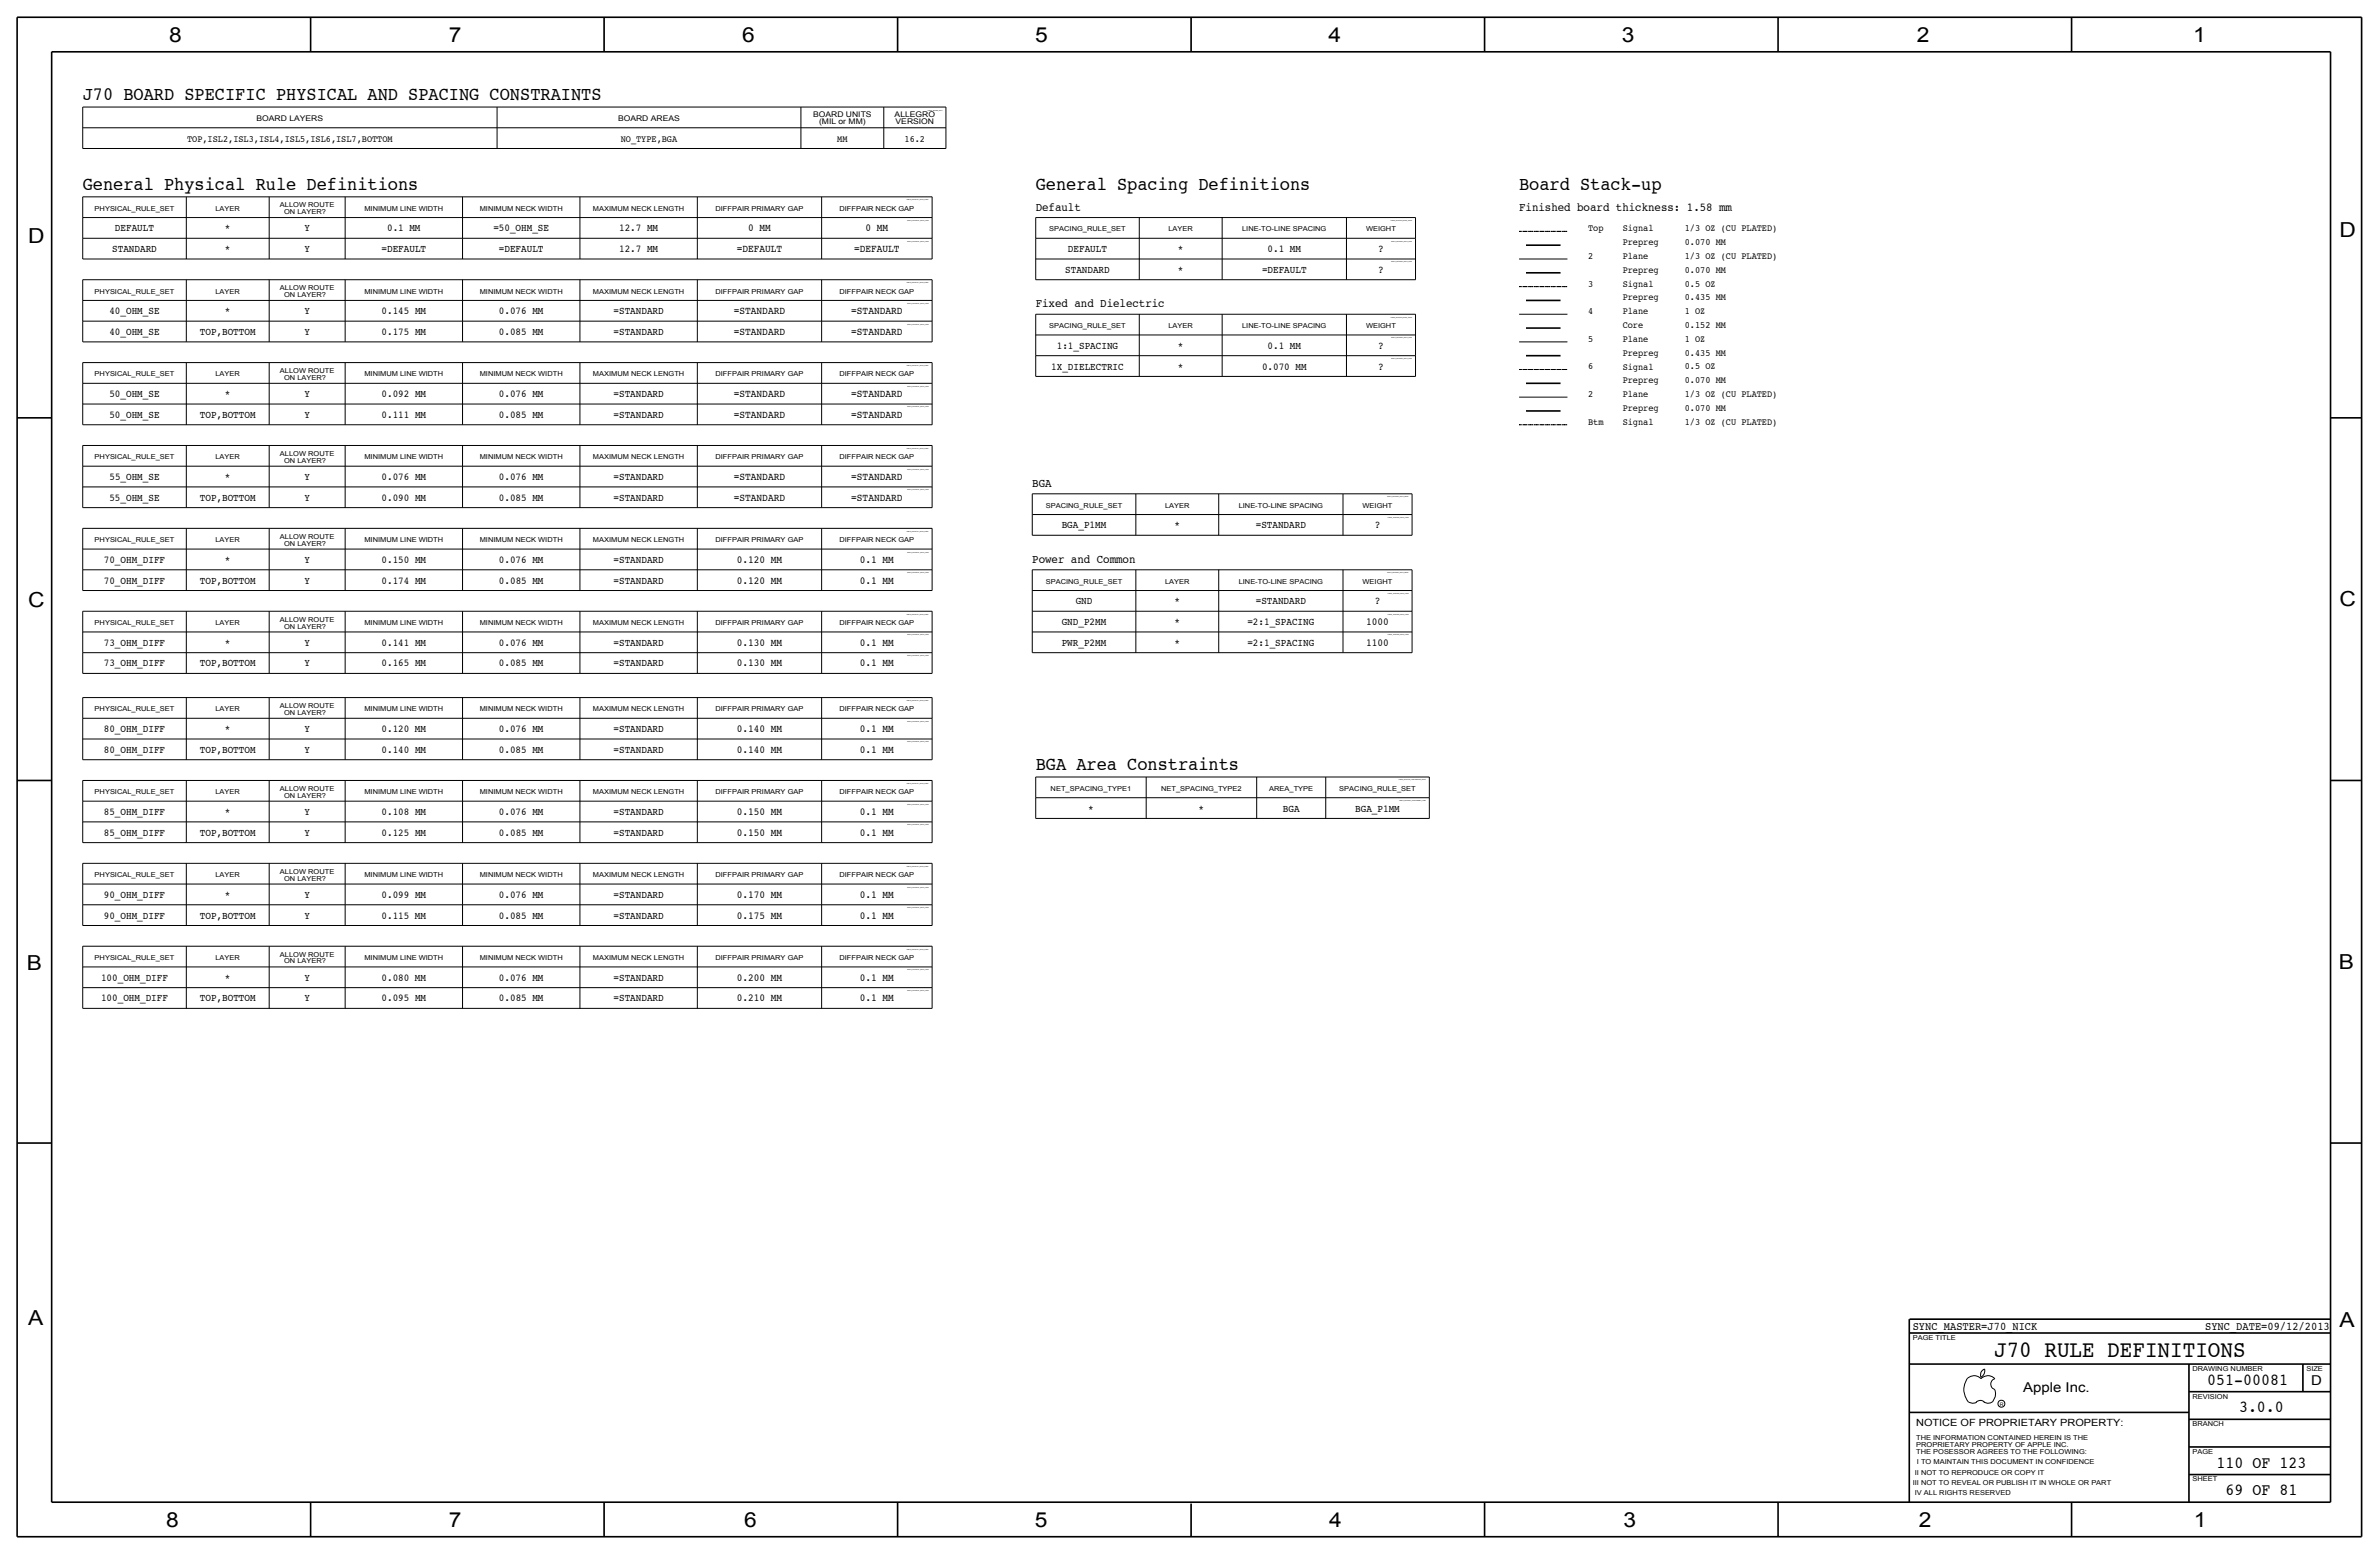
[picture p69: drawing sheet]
<svg xmlns="http://www.w3.org/2000/svg" width="875mm" height="572mm" viewBox="0 0 875 572" stroke-linecap="round" stroke-linejoin="round" font-family="sans-serif">
<defs><g id="words">
<text font-size="8.6" x="733.5" y="499.1">J70 RULE DEFINITIONS</text>
<g font-size="7.6">
<text x="62.2" y="15.5">8</text>
<text x="165" y="15.5">7</text>
<text x="273" y="15.5">6</text>
<text x="380.7" y="15.5">5</text>
<text x="488.6" y="15.5">4</text>
<text x="596.6" y="15.5">3</text>
<text x="705.1" y="15.5">2</text>
<text x="806.7" y="15.5">1</text>
<text x="10.4" y="89.4">D</text>
<text x="860.5" y="87.1">D</text>
<text x="10.4" y="223.3">C</text>
<text x="860.5" y="222.8">C</text>
<text x="9.8" y="356.6">B</text>
<text x="860.2" y="356.4">B</text>
<text x="10.4" y="487.4">A</text>
<text x="860.5" y="488.2">A</text>
<text x="61.2" y="561.6">8</text>
<text x="165" y="561.6">7</text>
<text x="273.8" y="561.6">6</text>
<text x="380.7" y="561.6">5</text>
<text x="488.9" y="561.6">4</text>
<text x="597.1" y="561.6">3</text>
<text x="705.8" y="561.6">2</text>
<text x="806.9" y="561.6">1</text>
</g>
<g font-size="7">
<text x="30.4" y="36.8">J70 BOARD SPECIFIC PHYSICAL AND SPACING CONSTRAINTS</text>
<text x="30.4" y="69.9">General Physical Rule Definitions</text>
<text x="380.9" y="69.9">General Spacing Definitions</text>
<text x="558.7" y="69.9">Board Stack-up</text>
<text x="380.9" y="283.2">BGA Area Constraints</text>
</g>
<g font-size="6.2">
<text x="811.9" y="509.3">051-00081</text>
<text x="823.6" y="519.4">3.0.0</text>
<text x="815.3" y="539.7">110 OF 123</text>
<text x="818.6" y="549.9">69 OF 81</text>
</g>
<g font-size="5">
<text x="850.1" y="509.3">D</text>
<text x="744.2" y="511.8">Apple Inc.</text>
</g>
<g font-size="4.4">
<text x="380.9" y="77.5">Default</text>
<text x="558.7" y="77.5">Finished board thickness: 1.58 mm</text>
<text x="380.9" y="113">Fixed and Dielectric</text>
<text x="379.7" y="179.1">BGA</text>
<text x="379.7" y="207">Power and Common</text>
</g>
<g font-size="4.3">
<text x="703.5" y="488.9">SYNC_MASTER=J70_NICK</text>
<text x="811.1" y="488.9">SYNC_DATE=09/12/2013</text>
</g>
<g font-size="3.9">
<text x="275.2" y="85.1">0 MM</text>
<text x="318.3" y="85.1">0 MM</text>
<text x="271" y="92.7">=DEFAULT</text>
<text x="314.2" y="92.7">=DEFAULT</text>
<text x="506.9" y="92.7">?</text>
<text x="506.9" y="100.3">?</text>
<text x="269.9" y="115.6">=STANDARD</text>
<text x="313.1" y="115.6">=STANDARD</text>
<text x="269.9" y="123.2">=STANDARD</text>
<text x="313.1" y="123.2">=STANDARD</text>
<text x="506.9" y="128.3">?</text>
<text x="506.9" y="135.9">?</text>
<text x="269.9" y="146.1">=STANDARD</text>
<text x="313.1" y="146.1">=STANDARD</text>
<text x="269.9" y="153.7">=STANDARD</text>
<text x="313.1" y="153.7">=STANDARD</text>
<text x="269.9" y="176.5">=STANDARD</text>
<text x="313.1" y="176.5">=STANDARD</text>
<text x="269.9" y="184.2">=STANDARD</text>
<text x="313.1" y="184.2">=STANDARD</text>
<text x="505.6" y="194.3">?</text>
<text x="271" y="207">0.120 MM</text>
<text x="316.3" y="207">0.1 MM</text>
<text x="271" y="214.6">0.120 MM</text>
<text x="316.3" y="214.6">0.1 MM</text>
<text x="505.6" y="222.3">?</text>
<text x="502.5" y="229.9">1000</text>
<text x="271" y="237.5">0.130 MM</text>
<text x="316.3" y="237.5">0.1 MM</text>
<text x="502.5" y="237.5">1100</text>
<text x="271" y="245.1">0.130 MM</text>
<text x="316.3" y="245.1">0.1 MM</text>
<text x="271" y="269.2">0.140 MM</text>
<text x="316.3" y="269.2">0.1 MM</text>
<text x="271" y="276.9">0.140 MM</text>
<text x="316.3" y="276.9">0.1 MM</text>
<text x="271" y="299.7">0.150 MM</text>
<text x="316.3" y="299.7">0.1 MM</text>
<text x="271" y="307.3">0.150 MM</text>
<text x="316.3" y="307.3">0.1 MM</text>
<text x="271" y="330.2">0.170 MM</text>
<text x="316.3" y="330.2">0.1 MM</text>
<text x="271" y="337.8">0.175 MM</text>
<text x="316.3" y="337.8">0.1 MM</text>
<text x="271" y="360.7">0.200 MM</text>
<text x="316.3" y="360.7">0.1 MM</text>
<text x="271" y="368.3">0.210 MM</text>
<text x="316.3" y="368.3">0.1 MM</text>
</g>
<g font-size="3.8">
<text x="42.3" y="85.1">DEFAULT</text>
<text x="82.7" y="85.1">*</text>
<text x="112" y="85.1">Y</text>
<text x="142.4" y="85.1">0.1 MM</text>
<text x="181.5" y="85.1">=50_OHM_SE</text>
<text x="227.7" y="85.1">12.7 MM</text>
<text x="41.3" y="92.7">STANDARD</text>
<text x="82.7" y="92.7">*</text>
<text x="112" y="92.7">Y</text>
<text x="140.3" y="92.7">=DEFAULT</text>
<text x="183.5" y="92.7">=DEFAULT</text>
<text x="227.7" y="92.7">12.7 MM</text>
<text x="392.8" y="92.7">DEFAULT</text>
<text x="433.3" y="92.7">*</text>
<text x="466.2" y="92.7">0.1 MM</text>
<text x="391.8" y="100.3">STANDARD</text>
<text x="433.3" y="100.3">*</text>
<text x="464.2" y="100.3">=DEFAULT</text>
<text x="40.2" y="115.6">40_OHM_SE</text>
<text x="82.7" y="115.6">*</text>
<text x="112" y="115.6">Y</text>
<text x="140.3" y="115.6">0.145 MM</text>
<text x="183.5" y="115.6">0.076 MM</text>
<text x="225.7" y="115.6">=STANDARD</text>
<text x="40.2" y="123.2">40_OHM_SE</text>
<text x="73.5" y="123.2">TOP,BOTTOM</text>
<text x="112" y="123.2">Y</text>
<text x="140.3" y="123.2">0.175 MM</text>
<text x="183.5" y="123.2">0.085 MM</text>
<text x="225.7" y="123.2">=STANDARD</text>
<text x="388.7" y="128.3">1:1_SPACING</text>
<text x="433.3" y="128.3">*</text>
<text x="466.2" y="128.3">0.1 MM</text>
<text x="386.7" y="135.9">1X_DIELECTRIC</text>
<text x="433.3" y="135.9">*</text>
<text x="464.2" y="135.9">0.070 MM</text>
<text x="40.2" y="146.1">50_OHM_SE</text>
<text x="82.7" y="146.1">*</text>
<text x="112" y="146.1">Y</text>
<text x="140.3" y="146.1">0.092 MM</text>
<text x="183.5" y="146.1">0.076 MM</text>
<text x="225.7" y="146.1">=STANDARD</text>
<text x="40.2" y="153.7">50_OHM_SE</text>
<text x="73.5" y="153.7">TOP,BOTTOM</text>
<text x="112" y="153.7">Y</text>
<text x="140.3" y="153.7">0.111 MM</text>
<text x="183.5" y="153.7">0.085 MM</text>
<text x="225.7" y="153.7">=STANDARD</text>
<text x="40.2" y="176.5">55_OHM_SE</text>
<text x="82.7" y="176.5">*</text>
<text x="112" y="176.5">Y</text>
<text x="140.3" y="176.5">0.076 MM</text>
<text x="183.5" y="176.5">0.076 MM</text>
<text x="225.7" y="176.5">=STANDARD</text>
<text x="40.2" y="184.2">55_OHM_SE</text>
<text x="73.5" y="184.2">TOP,BOTTOM</text>
<text x="112" y="184.2">Y</text>
<text x="140.3" y="184.1">0.090 MM</text>
<text x="183.5" y="184.1">0.085 MM</text>
<text x="225.7" y="184.2">=STANDARD</text>
<text x="390.5" y="194.3">BGA_P1MM</text>
<text x="432" y="194.3">*</text>
<text x="461.9" y="194.3">=STANDARD</text>
<text x="38.2" y="207">70_OHM_DIFF</text>
<text x="82.7" y="207">*</text>
<text x="112" y="207">Y</text>
<text x="140.3" y="207">0.150 MM</text>
<text x="183.5" y="207">0.076 MM</text>
<text x="225.7" y="207">=STANDARD</text>
<text x="38.2" y="214.6">70_OHM_DIFF</text>
<text x="73.5" y="214.6">TOP,BOTTOM</text>
<text x="112" y="214.6">Y</text>
<text x="140.3" y="214.6">0.174 MM</text>
<text x="183.5" y="214.6">0.085 MM</text>
<text x="225.7" y="214.6">=STANDARD</text>
<text x="395.6" y="222.3">GND</text>
<text x="432" y="222.3">*</text>
<text x="461.9" y="222.3">=STANDARD</text>
<text x="390.5" y="229.9">GND_P2MM</text>
<text x="432" y="229.9">*</text>
<text x="458.8" y="229.9">=2:1_SPACING</text>
<text x="38.2" y="237.5">73_OHM_DIFF</text>
<text x="82.7" y="237.5">*</text>
<text x="112" y="237.5">Y</text>
<text x="140.3" y="237.5">0.141 MM</text>
<text x="183.5" y="237.5">0.076 MM</text>
<text x="225.7" y="237.5">=STANDARD</text>
<text x="390.5" y="237.5">PWR_P2MM</text>
<text x="432" y="237.5">*</text>
<text x="458.8" y="237.5">=2:1_SPACING</text>
<text x="38.2" y="245.1">73_OHM_DIFF</text>
<text x="73.5" y="245.1">TOP,BOTTOM</text>
<text x="112" y="245.1">Y</text>
<text x="140.3" y="245.1">0.165 MM</text>
<text x="183.5" y="245.1">0.085 MM</text>
<text x="225.7" y="245.1">=STANDARD</text>
<text x="38.2" y="269.2">80_OHM_DIFF</text>
<text x="82.7" y="269.2">*</text>
<text x="112" y="269.2">Y</text>
<text x="140.3" y="269.2">0.120 MM</text>
<text x="183.5" y="269.2">0.076 MM</text>
<text x="225.7" y="269.2">=STANDARD</text>
<text x="38.2" y="276.9">80_OHM_DIFF</text>
<text x="73.5" y="276.9">TOP,BOTTOM</text>
<text x="112" y="276.9">Y</text>
<text x="140.3" y="276.9">0.140 MM</text>
<text x="183.5" y="276.9">0.085 MM</text>
<text x="225.7" y="276.9">=STANDARD</text>
<text x="38.2" y="299.7">85_OHM_DIFF</text>
<text x="82.7" y="299.7">*</text>
<text x="112" y="299.7">Y</text>
<text x="140.3" y="299.7">0.108 MM</text>
<text x="183.5" y="299.7">0.076 MM</text>
<text x="225.7" y="299.7">=STANDARD</text>
<text x="400.2" y="298.5">*</text>
<text x="440.9" y="298.5">*</text>
<text x="471.9" y="298.5">BGA</text>
<text x="498.5" y="298.5">BGA_P1MM</text>
<text x="38.2" y="307.3">85_OHM_DIFF</text>
<text x="73.5" y="307.3">TOP,BOTTOM</text>
<text x="112" y="307.3">Y</text>
<text x="140.3" y="307.3">0.125 MM</text>
<text x="183.5" y="307.3">0.085 MM</text>
<text x="225.7" y="307.3">=STANDARD</text>
<text x="38.2" y="330.2">90_OHM_DIFF</text>
<text x="82.7" y="330.2">*</text>
<text x="112" y="330.2">Y</text>
<text x="140.3" y="330.2">0.099 MM</text>
<text x="183.5" y="330.2">0.076 MM</text>
<text x="225.7" y="330.2">=STANDARD</text>
<text x="38.2" y="337.8">90_OHM_DIFF</text>
<text x="73.5" y="337.8">TOP,BOTTOM</text>
<text x="112" y="337.8">Y</text>
<text x="140.3" y="337.8">0.115 MM</text>
<text x="183.5" y="337.8">0.085 MM</text>
<text x="225.7" y="337.8">=STANDARD</text>
<text x="37.2" y="360.7">100_OHM_DIFF</text>
<text x="82.7" y="360.7">*</text>
<text x="112" y="360.7">Y</text>
<text x="140.3" y="360.7">0.080 MM</text>
<text x="183.5" y="360.7">0.076 MM</text>
<text x="225.7" y="360.7">=STANDARD</text>
<text x="37.2" y="368.3">100_OHM_DIFF</text>
<text x="73.5" y="368.3">TOP,BOTTOM</text>
<text x="112" y="368.3">Y</text>
<text x="140.3" y="368.3">0.095 MM</text>
<text x="183.5" y="368.3">0.085 MM</text>
<text x="225.7" y="368.3">=STANDARD</text>
</g>
<text font-size="3.7" x="704.8" y="524.5">NOTICE OF PROPRIETARY PROPERTY:</text>
<g font-size="3.5">
<text x="68.8" y="52.1">TOP,ISL2,ISL3,ISL4,ISL5,ISL6,ISL7,BOTTOM</text>
<text x="228.3" y="52.1">NO_TYPE,BGA</text>
<text x="307.9" y="52.1">MM</text>
<text x="332.7" y="52.1">16.2</text>
<text x="584.1" y="85.1">Top</text>
<text x="596.9" y="85.1">Signal</text>
<text x="619.7" y="85.1">1/3 OZ (CU PLATED)</text>
<text x="584.1" y="95.2">2</text>
<text x="596.8" y="90.2">Prepreg</text>
<text x="596.9" y="95.2">Plane</text>
<text x="619.7" y="95.2">1/3 OZ (CU PLATED)</text>
<text x="619.7" y="90.2">0.070 MM</text>
<text x="596.8" y="100.3">Prepreg</text>
<text x="619.7" y="100.3">0.070 MM</text>
<text x="584.1" y="105.4">3</text>
<text x="596.9" y="105.4">Signal</text>
<text x="619.7" y="105.4">0.5 OZ</text>
<text x="596.8" y="110.5">Prepreg</text>
<text x="619.7" y="110.5">0.435 MM</text>
<text x="584.1" y="115.6">4</text>
<text x="596.9" y="115.6">Plane</text>
<text x="619.7" y="115.6">1 OZ</text>
<text x="584.1" y="125.7">5</text>
<text x="596.9" y="120.7">Core</text>
<text x="596.9" y="125.7">Plane</text>
<text x="619.7" y="125.7">1 OZ</text>
<text x="619.7" y="120.6">0.152 MM</text>
<text x="596.8" y="130.8">Prepreg</text>
<text x="619.7" y="130.8">0.435 MM</text>
<text x="584.1" y="135.9">6</text>
<text x="596.8" y="135.9">Signal</text>
<text x="619.7" y="135.9">0.5 OZ</text>
<text x="596.9" y="141">Prepreg</text>
<text x="619.7" y="141">0.070 MM</text>
<text x="584.1" y="146">2</text>
<text x="596.8" y="146">Plane</text>
<text x="619.7" y="146">1/3 OZ (CU PLATED)</text>
<text x="596.8" y="151.1">Prepreg</text>
<text x="619.7" y="151.1">0.070 MM</text>
<text x="584.1" y="156.2">Btm</text>
<text x="596.9" y="156.2">Signal</text>
<text x="619.7" y="156.2">1/3 OZ (CU PLATED)</text>
</g>
<g font-size="2.9">
<text x="94.4" y="44.5">BOARD LAYERS</text>
<text x="227.3" y="44.5">BOARD AREAS</text>
<text x="299.1" y="43.2">BOARD UNITS</text>
<text x="301.2" y="45.7">(MIL or MM)</text>
<text x="329.1" y="43.2">ALLEGRO</text>
<text x="329.4" y="45.7">VERSION</text>
</g>
<g font-size="2.5">
<text x="34.8" y="77.5">PHYSICAL_RULE_SET</text>
<text x="79.3" y="77.5">LAYER</text>
<text x="103" y="76.2">ALLOW ROUTE</text>
<text x="134" y="77.5">MINIMUM LINE WIDTH</text>
<text x="176.4" y="77.5">MINIMUM NECK WIDTH</text>
<text x="218.1" y="77.5">MAXIMUM NECK LENGTH</text>
<text x="263.2" y="77.5">DIFFPAIR PRIMARY GAP</text>
<text x="308.8" y="77.5">DIFFPAIR NECK GAP</text>
<text x="104.5" y="78.7">ON LAYER?</text>
<text x="385.9" y="85.1">SPACING_RULE_SET</text>
<text x="429.8" y="85.1">LAYER</text>
<text x="456.9" y="85.1">LINE-TO-LINE SPACING</text>
<text x="502.5" y="85.1">WEIGHT</text>
<text x="34.8" y="108">PHYSICAL_RULE_SET</text>
<text x="79.3" y="108">LAYER</text>
<text x="103" y="106.7">ALLOW ROUTE</text>
<text x="134" y="108">MINIMUM LINE WIDTH</text>
<text x="176.4" y="108">MINIMUM NECK WIDTH</text>
<text x="218.1" y="108">MAXIMUM NECK LENGTH</text>
<text x="263.2" y="108">DIFFPAIR PRIMARY GAP</text>
<text x="308.8" y="108">DIFFPAIR NECK GAP</text>
<text x="104.5" y="109.2">ON LAYER?</text>
<text x="385.9" y="120.7">SPACING_RULE_SET</text>
<text x="429.8" y="120.7">LAYER</text>
<text x="456.9" y="120.7">LINE-TO-LINE SPACING</text>
<text x="502.5" y="120.7">WEIGHT</text>
<text x="103" y="137.2">ALLOW ROUTE</text>
<text x="34.8" y="138.4">PHYSICAL_RULE_SET</text>
<text x="79.3" y="138.4">LAYER</text>
<text x="104.5" y="139.7">ON LAYER?</text>
<text x="134" y="138.4">MINIMUM LINE WIDTH</text>
<text x="176.4" y="138.4">MINIMUM NECK WIDTH</text>
<text x="218.1" y="138.4">MAXIMUM NECK LENGTH</text>
<text x="263.2" y="138.4">DIFFPAIR PRIMARY GAP</text>
<text x="308.8" y="138.4">DIFFPAIR NECK GAP</text>
<text x="103" y="167.6">ALLOW ROUTE</text>
<text x="34.8" y="168.9">PHYSICAL_RULE_SET</text>
<text x="79.3" y="168.9">LAYER</text>
<text x="104.5" y="170.2">ON LAYER?</text>
<text x="134" y="168.9">MINIMUM LINE WIDTH</text>
<text x="176.4" y="168.9">MINIMUM NECK WIDTH</text>
<text x="218.1" y="168.9">MAXIMUM NECK LENGTH</text>
<text x="263.2" y="168.9">DIFFPAIR PRIMARY GAP</text>
<text x="308.8" y="168.9">DIFFPAIR NECK GAP</text>
<text x="384.7" y="186.7">SPACING_RULE_SET</text>
<text x="428.5" y="186.7">LAYER</text>
<text x="455.6" y="186.7">LINE-TO-LINE SPACING</text>
<text x="501.2" y="186.7">WEIGHT</text>
<text x="34.8" y="199.4">PHYSICAL_RULE_SET</text>
<text x="79.3" y="199.4">LAYER</text>
<text x="103" y="198.1">ALLOW ROUTE</text>
<text x="104.5" y="200.7">ON LAYER?</text>
<text x="134" y="199.4">MINIMUM LINE WIDTH</text>
<text x="176.4" y="199.4">MINIMUM NECK WIDTH</text>
<text x="218.1" y="199.4">MAXIMUM NECK LENGTH</text>
<text x="263.2" y="199.4">DIFFPAIR PRIMARY GAP</text>
<text x="308.8" y="199.4">DIFFPAIR NECK GAP</text>
<text x="384.7" y="214.6">SPACING_RULE_SET</text>
<text x="428.5" y="214.6">LAYER</text>
<text x="455.6" y="214.6">LINE-TO-LINE SPACING</text>
<text x="501.2" y="214.6">WEIGHT</text>
<text x="34.8" y="229.9">PHYSICAL_RULE_SET</text>
<text x="79.3" y="229.9">LAYER</text>
<text x="103" y="228.6">ALLOW ROUTE</text>
<text x="104.5" y="231.1">ON LAYER?</text>
<text x="134" y="229.9">MINIMUM LINE WIDTH</text>
<text x="176.4" y="229.9">MINIMUM NECK WIDTH</text>
<text x="218.1" y="229.9">MAXIMUM NECK LENGTH</text>
<text x="263.2" y="229.9">DIFFPAIR PRIMARY GAP</text>
<text x="308.8" y="229.9">DIFFPAIR NECK GAP</text>
<text x="34.8" y="261.6">PHYSICAL_RULE_SET</text>
<text x="79.3" y="261.6">LAYER</text>
<text x="103" y="260.4">ALLOW ROUTE</text>
<text x="104.5" y="262.9">ON LAYER?</text>
<text x="134" y="261.6">MINIMUM LINE WIDTH</text>
<text x="176.4" y="261.6">MINIMUM NECK WIDTH</text>
<text x="218.1" y="261.6">MAXIMUM NECK LENGTH</text>
<text x="263.2" y="261.6">DIFFPAIR PRIMARY GAP</text>
<text x="308.8" y="261.6">DIFFPAIR NECK GAP</text>
<text x="34.8" y="292.1">PHYSICAL_RULE_SET</text>
<text x="79.3" y="292.1">LAYER</text>
<text x="103" y="290.8">ALLOW ROUTE</text>
<text x="104.5" y="293.4">ON LAYER?</text>
<text x="134" y="292.1">MINIMUM LINE WIDTH</text>
<text x="176.4" y="292.1">MINIMUM NECK WIDTH</text>
<text x="218.1" y="292.1">MAXIMUM NECK LENGTH</text>
<text x="263.2" y="292.1">DIFFPAIR PRIMARY GAP</text>
<text x="308.8" y="292.1">DIFFPAIR NECK GAP</text>
<text x="386.4" y="290.8">NET_SPACING_TYPE1</text>
<text x="427.1" y="290.8">NET_SPACING_TYPE2</text>
<text x="466.8" y="290.8">AREA_TYPE</text>
<text x="492.6" y="290.8">SPACING_RULE_SET</text>
<text x="34.8" y="322.6">PHYSICAL_RULE_SET</text>
<text x="79.3" y="322.6">LAYER</text>
<text x="103" y="321.3">ALLOW ROUTE</text>
<text x="104.5" y="323.8">ON LAYER?</text>
<text x="134" y="322.6">MINIMUM LINE WIDTH</text>
<text x="176.4" y="322.6">MINIMUM NECK WIDTH</text>
<text x="218.1" y="322.6">MAXIMUM NECK LENGTH</text>
<text x="263.2" y="322.6">DIFFPAIR PRIMARY GAP</text>
<text x="308.8" y="322.6">DIFFPAIR NECK GAP</text>
<text x="34.8" y="353.1">PHYSICAL_RULE_SET</text>
<text x="79.3" y="353.1">LAYER</text>
<text x="103" y="351.8">ALLOW ROUTE</text>
<text x="134" y="353.1">MINIMUM LINE WIDTH</text>
<text x="176.4" y="353.1">MINIMUM NECK WIDTH</text>
<text x="218.1" y="353.1">MAXIMUM NECK LENGTH</text>
<text x="263.2" y="353.1">DIFFPAIR PRIMARY GAP</text>
<text x="308.8" y="353.1">DIFFPAIR NECK GAP</text>
<text x="104.5" y="354.3">ON LAYER?</text>
<text x="703.5" y="492.8">PAGE TITLE</text>
<text x="806.4" y="504.2">DRAWING NUMBER</text>
<text x="848.3" y="504.2">SIZE</text>
<text x="806.4" y="514.4">REVISION</text>
<text x="806.4" y="524.5">BRANCH</text>
<text x="704.8" y="532.1">PROPRIETARY PROPERTY OF APPLE INC.</text>
<text x="704.8" y="529.6">THE INFORMATION CONTAINED HEREIN IS THE</text>
<text x="704.8" y="534.7">THE POSESSOR AGREES TO THE FOLLOWING:</text>
<text x="705.1" y="538.5">I TO MAINTAIN THIS DOCUMENT IN CONFIDENCE</text>
<text x="806.4" y="534.7">PAGE</text>
<text x="704.3" y="542.3">II NOT TO REPRODUCE OR COPY IT</text>
<text x="806.4" y="544.8">SHEET</text>
<text x="703.5" y="546.1">III NOT TO REVEAL OR PUBLISH IT IN WHOLE OR PART</text>
<text x="704.3" y="549.9">IV ALL RIGHTS RESERVED</text>
</g>
<text font-size="1.8" x="735.5" y="516.9">R</text>
<g font-size=".5">
<text x="341.2" y="40.6">TABLE_BOARD_INFO</text>
<text x="333.4" y="73.7">TABLE_PHYSICAL_RULE_HEAD</text>
<text x="333.6" y="81.3">TABLE_PHYSICAL_RULE_ITEM</text>
<text x="511.4" y="81.3">TABLE_SPACING_RULE_HEAD</text>
<text x="333.6" y="88.9">TABLE_PHYSICAL_RULE_ITEM</text>
<text x="511.7" y="88.9">TABLE_SPACING_RULE_ITEM</text>
<text x="511.7" y="96.5">TABLE_SPACING_RULE_ITEM</text>
<text x="333.4" y="104.1">TABLE_PHYSICAL_RULE_HEAD</text>
<text x="333.6" y="111.8">TABLE_PHYSICAL_RULE_ITEM</text>
<text x="333.6" y="119.4">TABLE_PHYSICAL_RULE_ITEM</text>
<text x="511.4" y="116.8">TABLE_SPACING_RULE_HEAD</text>
<text x="511.7" y="124.5">TABLE_SPACING_RULE_ITEM</text>
<text x="333.4" y="134.6">TABLE_PHYSICAL_RULE_HEAD</text>
<text x="511.7" y="132.1">TABLE_SPACING_RULE_ITEM</text>
<text x="333.6" y="142.2">TABLE_PHYSICAL_RULE_ITEM</text>
<text x="333.6" y="149.9">TABLE_PHYSICAL_RULE_ITEM</text>
<text x="333.4" y="165.1">TABLE_PHYSICAL_RULE_HEAD</text>
<text x="333.6" y="172.7">TABLE_PHYSICAL_RULE_ITEM</text>
<text x="333.6" y="180.3">TABLE_PHYSICAL_RULE_ITEM</text>
<text x="510.2" y="182.9">TABLE_SPACING_RULE_HEAD</text>
<text x="510.4" y="190.5">TABLE_SPACING_RULE_ITEM</text>
<text x="333.4" y="195.6">TABLE_PHYSICAL_RULE_HEAD</text>
<text x="333.6" y="203.2">TABLE_PHYSICAL_RULE_ITEM</text>
<text x="333.6" y="210.8">TABLE_PHYSICAL_RULE_ITEM</text>
<text x="510.2" y="210.8">TABLE_SPACING_RULE_HEAD</text>
<text x="510.4" y="218.4">TABLE_SPACING_RULE_ITEM</text>
<text x="333.4" y="226.1">TABLE_PHYSICAL_RULE_HEAD</text>
<text x="510.4" y="226.1">TABLE_SPACING_RULE_ITEM</text>
<text x="333.6" y="233.7">TABLE_PHYSICAL_RULE_ITEM</text>
<text x="510.4" y="233.7">TABLE_SPACING_RULE_ITEM</text>
<text x="333.6" y="241.3">TABLE_PHYSICAL_RULE_ITEM</text>
<text x="333.4" y="257.8">TABLE_PHYSICAL_RULE_HEAD</text>
<text x="333.6" y="265.4">TABLE_PHYSICAL_RULE_ITEM</text>
<text x="333.6" y="273.1">TABLE_PHYSICAL_RULE_ITEM</text>
<text x="514.4" y="287">TABLE_SPACING_ASSIGNMENT_HEAD</text>
<text x="333.4" y="288.3">TABLE_PHYSICAL_RULE_HEAD</text>
<text x="333.6" y="295.9">TABLE_PHYSICAL_RULE_ITEM</text>
<text x="514.6" y="294.6">TABLE_SPACING_ASSIGNMENT_ITEM</text>
<text x="333.6" y="303.5">TABLE_PHYSICAL_RULE_ITEM</text>
<text x="333.4" y="318.8">TABLE_PHYSICAL_RULE_HEAD</text>
<text x="333.6" y="326.4">TABLE_PHYSICAL_RULE_ITEM</text>
<text x="333.6" y="334">TABLE_PHYSICAL_RULE_ITEM</text>
<text x="333.4" y="349.2">TABLE_PHYSICAL_RULE_HEAD</text>
<text x="333.6" y="356.9">TABLE_PHYSICAL_RULE_ITEM</text>
<text x="333.6" y="364.5">TABLE_PHYSICAL_RULE_ITEM</text>
</g>
</g></defs>
<g fill="none" stroke="#000" stroke-width=".6" stroke-linecap="butt">
<path d="M6.3 6.4v558.7zM6.3 6.4h862.3zM19 19.1h838.2zM19 19.1v533.4zM114.2 6.4v12.7zM222.2 6.4v12.7zM330.1 6.4v12.7zM438.1 6.4v12.7zM546 6.4v12.7zM654 6.4v12.7zM761.9 6.4v12.7zM857.2 19.1v533.4z"/>
<path d="M868.6 6.4v558.7zM561.3 90.2h12.7zM561.3 100.3h12.7zM561.3 110.5h12.7zM561.3 120.7h12.7zM561.3 130.8h12.7zM6.3 153.7h12.7zM561.3 151.1h12.7zM561.3 141h12.7zM857.2 153.7h11.4zM6.3 287h12.7zM857.2 287h11.4z"/>
<path d="M6.3 420.4h12.7zM857.2 420.4h11.4zM702.3 490.2h154.9zM702.3 485.1v5.1zM702.3 490.2v62.3zM702.4 485.1h154.8zM702.3 501.6h154.9zM702.3 519.4h102.8zM805.1 501.6v50.8zM805.1 511.8h52.1zM847 501.6v10.2zM805.1 522h52.1z"/>
<path d="M805.1 532.1h52.1zM19 552.5h838.2zM114.2 552.4v12.7zM222.2 552.5v12.7zM330.1 552.5v12.7zM438.1 553v12.1zM546 552.5v12.7zM654 552.5v12.7zM761.9 552.5v12.7zM805.1 542.3h52.1zM6.3 565.1h862.3z"/>
</g>
<path d="M558.7 85.1h17.8zM558.7 105.4h17.8zM558.7 135.9h17.8zM558.7 156.2h17.8z" fill="none" stroke="#000" stroke-width=".37" stroke-dasharray=".7 .5 .4 .5" stroke-linecap="butt"/>
<g fill="none" stroke="#000" stroke-width=".37">
<path d="M30.4 39.4h317.5zM30.4 39.4v15.2zM182.8 39.4v15.2zM294.6 39.4v15.2zM325.1 39.4v15.2zM347.9 39.4v15.2zM30.4 54.6h317.5zM30.4 47h317.5zM30.4 72.4v7.6zM30.4 72.4h312.4zM68.5 72.4v7.6zM99 72.4v7.6z"/>
<path d="M126.9 72.4v7.6zM170.1 72.4v7.6zM213.3 72.4v7.6zM256.5 72.4v7.6zM302.2 72.4v7.6zM342.8 72.4v7.6zM30.4 87.6v7.7zM30.4 80v7.6zM30.4 95.3h312.4zM30.4 87.6h312.4zM30.4 80h312.4zM68.5 87.6v7.7z"/>
<path d="M68.5 80v7.6zM99 87.6v7.7zM99 80v7.6zM126.9 87.6v7.7zM126.9 80v7.6zM170.1 87.6v7.7zM170.1 80v7.6zM213.3 87.6v7.7zM213.3 80v7.6zM256.5 87.6v7.7zM256.5 80v7.6zM302.2 87.6v7.7z"/>
<path d="M302.2 80v7.6zM342.8 87.6v7.7zM342.8 80v7.6zM380.9 87.6h139.7zM380.9 80h139.7zM380.9 95.3h139.7zM380.9 80v7.6zM380.9 87.6v7.7zM380.9 95.3v7.6zM419 80v7.6zM419 87.6v7.7zM419 95.3v7.6z"/>
<path d="M449.5 80v7.6zM449.5 87.6v7.7zM449.5 95.3v7.6zM495.2 80v7.6zM495.2 87.6v7.7zM495.2 95.3v7.6zM520.6 80v7.6zM520.6 87.6v7.7zM520.6 95.3v7.6zM558.7 95.3h17.8zM30.4 110.5v7.6zM30.4 118.1v7.6z"/>
<path d="M30.4 102.9v7.6zM30.4 118.1h312.4zM30.4 102.9h312.4zM30.4 110.5h312.4zM68.5 110.5v7.6zM68.5 118.1v7.6zM68.5 102.9v7.6zM99 110.5v7.6zM99 118.1v7.6zM99 102.9v7.6zM126.9 110.5v7.6zM126.9 118.1v7.6z"/>
<path d="M126.9 102.9v7.6zM170.1 110.5v7.6zM170.1 118.1v7.6zM170.1 102.9v7.6zM213.3 110.5v7.6zM213.3 118.1v7.6zM213.3 102.9v7.6zM256.5 110.5v7.6zM256.5 118.1v7.6zM256.5 102.9v7.6zM302.2 110.5v7.6zM302.2 118.1v7.6z"/>
<path d="M302.2 102.9v7.6zM342.8 110.5v7.6zM342.8 118.1v7.6zM342.8 102.9v7.6zM380.9 115.6h139.7zM380.9 102.9h139.7zM380.9 115.6v7.6zM419 115.6v7.6zM449.5 115.6v7.6zM495.2 115.6v7.6zM520.6 115.6v7.6zM558.7 115.6h17.8z"/>
<path d="M30.4 133.4v7.6zM30.4 133.4h312.4zM30.4 125.7h312.4zM68.5 133.4v7.6zM99 133.4v7.6zM126.9 133.4v7.6zM170.1 133.4v7.6zM213.3 133.4v7.6zM256.5 133.4v7.6zM302.2 133.4v7.6zM342.8 133.4v7.6zM380.9 123.2h139.7z"/>
<path d="M380.9 130.8h139.7zM380.9 138.4h139.7zM380.9 123.2v7.6zM380.9 130.8v7.6zM419 123.2v7.6zM419 130.8v7.6zM449.5 123.2v7.6zM449.5 130.8v7.6zM495.2 123.2v7.6zM495.2 130.8v7.6zM520.6 123.2v7.6zM520.6 130.8v7.6z"/>
<path d="M558.7 125.7h17.8zM30.4 148.6v7.6zM30.4 141v7.6zM30.4 156.2h312.4zM30.4 148.6h312.4zM30.4 141h312.4zM68.5 148.6v7.6zM68.5 141v7.6zM99 148.6v7.6zM99 141v7.6zM126.9 148.6v7.6zM126.9 141v7.6z"/>
<path d="M170.1 148.6v7.6zM170.1 141v7.6zM213.3 148.6v7.6zM213.3 141v7.6zM256.5 148.6v7.6zM256.5 141v7.6zM302.2 148.6v7.6zM302.2 141v7.6zM342.8 148.6v7.6zM342.8 141v7.6zM558.7 146.1h17.8zM30.4 179.1v7.6z"/>
<path d="M30.4 171.5v7.6zM30.4 163.8v7.7zM30.4 179.1h312.4zM30.4 163.8h312.4zM30.4 171.5h312.4zM68.5 179.1v7.6zM68.5 171.5v7.6zM68.5 163.8v7.7zM99 179.1v7.6zM99 171.5v7.6zM99 163.8v7.7zM126.9 179.1v7.6z"/>
<path d="M126.9 171.5v7.6zM126.9 163.8v7.7zM170.1 179.1v7.6zM170.1 171.5v7.6zM170.1 163.8v7.7zM213.3 179.1v7.6zM213.3 171.5v7.6zM213.3 163.8v7.7zM256.5 179.1v7.6zM256.5 171.5v7.6zM256.5 163.8v7.7zM302.2 179.1v7.6z"/>
<path d="M302.2 171.5v7.6zM302.2 163.8v7.7zM342.8 179.1v7.6zM342.8 171.5v7.6zM342.8 163.8v7.7zM30.4 194.3v7.6zM30.4 194.3h312.4zM30.4 186.7h312.4zM68.5 194.3v7.6zM99 194.3v7.6zM126.9 194.3v7.6zM170.1 194.3v7.6z"/>
<path d="M213.3 194.3v7.6zM256.5 194.3v7.6zM302.2 194.3v7.6zM342.8 194.3v7.6zM379.7 196.9h139.7zM379.7 189.2v7.7zM379.7 189.2h139.7zM379.7 181.6v7.6zM379.7 181.6h139.7zM417.8 189.2v7.7zM417.8 181.6v7.6zM448.3 189.2v7.7z"/>
<path d="M448.3 181.6v7.6zM494 189.2v7.7zM494 181.6v7.6zM519.4 189.2v7.7zM519.4 181.6v7.6zM30.4 209.6v7.6zM30.4 201.9v7.7zM30.4 217.2h312.4zM30.4 209.6h312.4zM30.4 201.9h312.4zM68.5 209.6v7.6zM68.5 201.9v7.7z"/>
<path d="M99 209.6v7.6zM99 201.9v7.7zM126.9 209.6v7.6zM126.9 201.9v7.7zM170.1 209.6v7.6zM170.1 201.9v7.7zM213.3 209.6v7.6zM213.3 201.9v7.7zM256.5 209.6v7.6zM256.5 201.9v7.7zM302.2 209.6v7.6zM302.2 201.9v7.7z"/>
<path d="M342.8 209.6v7.6zM342.8 201.9v7.7zM379.7 217.2h139.7zM379.7 209.6v7.6zM379.7 209.6h139.7zM379.7 217.2v7.6zM417.8 209.6v7.6zM417.8 217.2v7.6zM448.3 209.6v7.6zM448.3 217.2v7.6zM494 209.6v7.6zM494 217.2v7.6z"/>
<path d="M519.4 209.6v7.6zM519.4 217.2v7.6zM30.4 232.4v7.6zM30.4 224.8v7.6zM30.4 224.8h312.4zM30.4 232.4h312.4zM68.5 232.4v7.6zM68.5 224.8v7.6zM99 232.4v7.6zM99 224.8v7.6zM126.9 232.4v7.6zM126.9 224.8v7.6z"/>
<path d="M170.1 232.4v7.6zM170.1 224.8v7.6zM213.3 232.4v7.6zM213.3 224.8v7.6zM256.5 232.4v7.6zM256.5 224.8v7.6zM302.2 232.4v7.6zM302.2 224.8v7.6zM342.8 232.4v7.6zM342.8 224.8v7.6zM379.7 224.8h139.7zM379.7 232.4h139.7z"/>
<path d="M379.7 224.8v7.6zM379.7 232.4v7.6zM417.8 224.8v7.6zM417.8 232.4v7.6zM448.3 224.8v7.6zM448.3 232.4v7.6zM494 224.8v7.6zM494 232.4v7.6zM519.4 224.8v7.6zM519.4 232.4v7.6zM30.4 256.5v7.7zM30.4 240v7.7z"/>
<path d="M30.4 240h312.4zM30.4 256.5h312.4zM30.4 247.7h312.4zM68.5 256.5v7.7zM68.5 240v7.7zM99 256.5v7.7zM99 240v7.7zM126.9 256.5v7.7zM126.9 240v7.7zM170.1 256.5v7.7zM170.1 240v7.7zM213.3 256.5v7.7z"/>
<path d="M213.3 240v7.7zM256.5 256.5v7.7zM256.5 240v7.7zM302.2 256.5v7.7zM302.2 240v7.7zM342.8 256.5v7.7zM342.8 240v7.7zM379.7 240h139.7zM30.4 271.8v7.6zM30.4 264.2v7.6zM30.4 279.4h312.4zM30.4 271.8h312.4z"/>
<path d="M30.4 264.2h312.4zM68.5 271.8v7.6zM68.5 264.2v7.6zM99 271.8v7.6zM99 264.2v7.6zM126.9 271.8v7.6zM126.9 264.2v7.6zM170.1 271.8v7.6zM170.1 264.2v7.6zM213.3 271.8v7.6zM213.3 264.2v7.6zM256.5 271.8v7.6z"/>
<path d="M256.5 264.2v7.6zM302.2 271.8v7.6zM302.2 264.2v7.6zM342.8 271.8v7.6zM342.8 264.2v7.6zM30.4 294.6v7.7zM30.4 287v7.6zM30.4 287h312.4zM30.4 294.6h312.4zM68.5 294.6v7.7zM68.5 287v7.6zM99 294.6v7.7z"/>
<path d="M99 287v7.6zM126.9 294.6v7.7zM126.9 287v7.6zM170.1 294.6v7.7zM170.1 287v7.6zM213.3 294.6v7.7zM213.3 287v7.6zM256.5 294.6v7.7zM256.5 287v7.6zM302.2 294.6v7.7zM302.2 287v7.6zM342.8 294.6v7.7z"/>
<path d="M342.8 287v7.6zM380.9 285.8v7.6zM380.9 293.4v7.6zM380.9 293.4h144.8zM380.9 285.8h144.8zM421.6 285.8v7.6zM421.6 293.4v7.6zM462.2 285.8v7.6zM462.2 293.4v7.6zM487.6 285.8v7.6zM487.6 293.4v7.6zM525.7 285.8v7.6z"/>
<path d="M525.7 293.4v7.6zM30.4 317.5v7.6zM30.4 302.3v7.6zM30.4 302.3h312.4zM30.4 317.5h312.4zM30.4 309.9h312.4zM68.5 317.5v7.6zM68.5 302.3v7.6zM99 317.5v7.6zM99 302.3v7.6zM126.9 317.5v7.6zM126.9 302.3v7.6z"/>
<path d="M170.1 317.5v7.6zM170.1 302.3v7.6zM213.3 317.5v7.6zM213.3 302.3v7.6zM256.5 317.5v7.6zM256.5 302.3v7.6zM302.2 317.5v7.6zM302.2 302.3v7.6zM342.8 317.5v7.6zM342.8 302.3v7.6zM380.9 301h144.8zM30.4 332.7v7.7z"/>
<path d="M30.4 325.1v7.6zM30.4 325.1h312.4zM30.4 332.7h312.4zM68.5 332.7v7.7zM68.5 325.1v7.6zM99 332.7v7.7zM99 325.1v7.6zM126.9 332.7v7.7zM126.9 325.1v7.6zM170.1 332.7v7.7zM170.1 325.1v7.6zM213.3 332.7v7.7z"/>
<path d="M213.3 325.1v7.6zM256.5 332.7v7.7zM256.5 325.1v7.6zM302.2 332.7v7.7zM302.2 325.1v7.6zM342.8 332.7v7.7zM342.8 325.1v7.6zM30.4 348v7.6zM30.4 355.6v7.6zM30.4 348h312.4zM30.4 355.6h312.4zM30.4 340.4h312.4z"/>
<path d="M68.5 348v7.6zM68.5 355.6v7.6zM99 348v7.6zM99 355.6v7.6zM126.9 348v7.6zM126.9 355.6v7.6zM170.1 348v7.6zM170.1 355.6v7.6zM213.3 348v7.6zM213.3 355.6v7.6zM256.5 348v7.6zM256.5 355.6v7.6z"/>
<path d="M302.2 348v7.6zM302.2 355.6v7.6zM342.8 348v7.6zM342.8 355.6v7.6zM30.4 363.2v7.6zM30.4 363.2h312.4zM30.4 370.8h312.4zM68.5 363.2v7.6zM99 363.2v7.6zM126.9 363.2v7.6zM170.1 363.2v7.6zM213.3 363.2v7.6z"/>
<path d="M256.5 363.2v7.6zM302.2 363.2v7.6zM342.8 363.2v7.6zM724.1 515.6l.5 .2a2.67 2.67 0 0 0 2.5-.2M726.8 515.7a2.09 2.09 0 0 1 3.1 0M728.6 506.5a2.69 2.69 0 0 0 1.3-3 2.26 2.26 0 0 0-1.3 3M729.7 515.6l.4 .2a2.67 2.67 0 0 0 2.6-.2M733.7 511.1a4.5 4.5 0 0 1-1 4.6M733.8 511a2.08 2.08 0 0 1-1.6-2 2.08 2.08 0 0 1 1.6-2 3.4 3.4 0 0 0-5.1 0 3.6 3.6 0 0 0-3.9-.8 3.6 3.6 0 0 0-2.3 3.3 7.1 7.1 0 0 0 1.6 6.2"/>
<circle cx="736.1" cy="516.2" r="1.28"/>
</g>
<use href="#words"/>
</svg>
